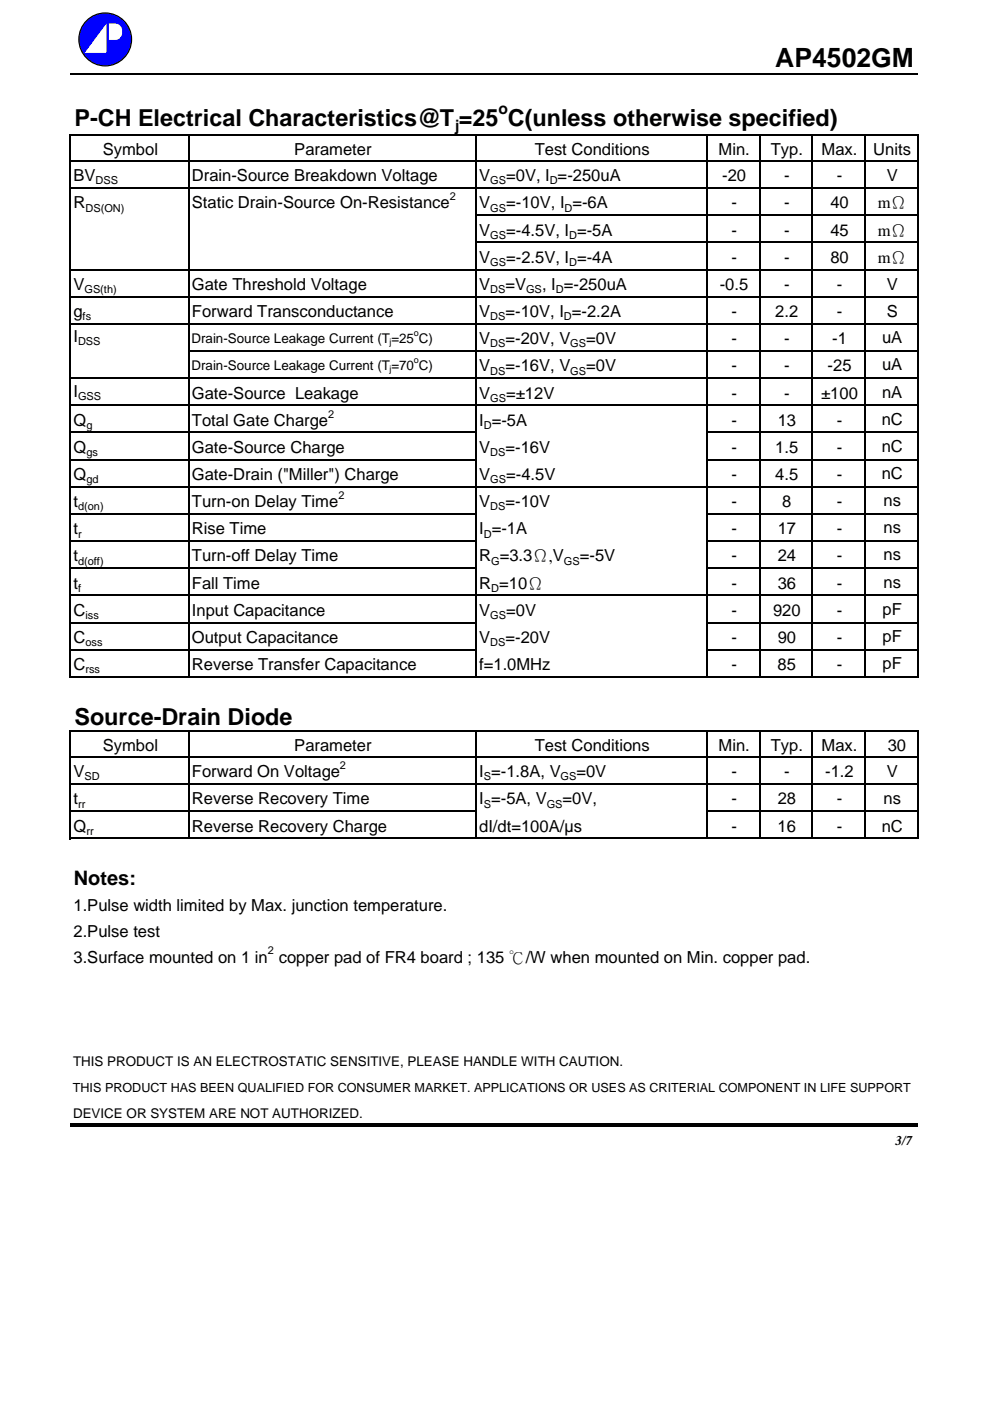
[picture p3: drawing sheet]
<svg xmlns="http://www.w3.org/2000/svg" width="210mm" height="297mm" viewBox="0 0 210 297" stroke-linecap="round" stroke-linejoin="round" font-family="sans-serif">
<defs><g id="words">
<text font-size="5.6" x="164.4" y="14.2">AP4502GM</text>
<g font-size="5">
<text x="15.8" y="26.7">P-CH Electrical Characteristics@T =25 C(unless otherwise specified)</text>
<text x="15.8" y="153.8">Source-Drain Diode</text>
</g>
<text font-size="4.2" x="15.7" y="187.6">Notes:</text>
<g font-size="3.5">
<text x="21.8" y="32.9">Symbol</text>
<text x="62.4" y="32.9">Parameter</text>
<text x="113.4" y="32.9">Test Conditions</text>
<text x="152.4" y="32.9">Min.</text>
<text x="163.4" y="32.9">Typ.</text>
<text x="174.2" y="32.9">Max.</text>
<text x="185.2" y="32.9">Units</text>
<text x="15.6" y="38.4">BV</text>
<text x="40.7" y="38.4">Drain-Source Breakdown Voltage</text>
<text x="101.6" y="38.4">V</text>
<text x="107.3" y="38.4">=0V, I =-250uA</text>
<text x="153.1" y="38.4">-20</text>
<text x="166.2" y="38.4">-</text>
<text x="177.4" y="38.4">-</text>
<text x="188" y="38.4">V</text>
<text x="15.6" y="44.2">R</text>
<text x="40.7" y="44.2">Static Drain-Source On-Resistance</text>
<text x="101.6" y="44.2">V</text>
<text x="107.3" y="44.2">=-10V, I =-6A</text>
<text x="155.1" y="44.2">-</text>
<text x="166.2" y="44.2">-</text>
<text x="176.1" y="44.2">40</text>
<text x="186.1" y="44.2">mΩ</text>
<text x="101.6" y="50">V</text>
<text x="107.3" y="50">=-4.5V, I =-5A</text>
<text x="155.1" y="50">-</text>
<text x="166.2" y="50">-</text>
<text x="176.1" y="50">45</text>
<text x="186.1" y="50">mΩ</text>
<text x="101.6" y="55.7">V</text>
<text x="107.3" y="55.7">=-2.5V, I =-4A</text>
<text x="155.1" y="55.7">-</text>
<text x="166.2" y="55.7">-</text>
<text x="176.1" y="55.7">80</text>
<text x="186.1" y="55.7">mΩ</text>
<text x="15.6" y="61.5">V</text>
<text x="40.7" y="61.5">Gate Threshold Voltage</text>
<text x="101.6" y="61.5">V</text>
<text x="107.2" y="61.5">=V</text>
<text x="114.9" y="61.5">, I =-250uA</text>
<text x="152.6" y="61.5">-0.5</text>
<text x="166.2" y="61.5">-</text>
<text x="177.4" y="61.5">-</text>
<text x="188" y="61.5">V</text>
<text x="15.6" y="67.2">g</text>
<text x="40.7" y="67.2">Forward Transconductance</text>
<text x="101.6" y="67.2">V</text>
<text x="107.2" y="67.2">=-10V, I =-2.2A</text>
<text x="155.1" y="67.2">-</text>
<text x="164.4" y="67.2">2.2</text>
<text x="177.4" y="67.2">-</text>
<text x="188" y="67.2">S</text>
<text x="15.6" y="72.6">I</text>
<text x="101.6" y="73">V</text>
<text x="107.2" y="73">=-20V, V</text>
<text x="124.3" y="73">=0V</text>
<text x="155.1" y="73">-</text>
<text x="166.2" y="73">-</text>
<text x="176.4" y="73">-1</text>
<text x="187" y="72.8">uA</text>
<text x="101.6" y="78.7">V</text>
<text x="107.2" y="78.7">=-16V, V</text>
<text x="124.3" y="78.7">=0V</text>
<text x="155.1" y="78.7">-</text>
<text x="166.2" y="78.7">-</text>
<text x="175.5" y="78.7">-25</text>
<text x="187" y="78.5">uA</text>
<text x="15.6" y="84.1">I</text>
<text x="40.7" y="84.5">Gate-Source Leakage</text>
<text x="101.6" y="84.5">V</text>
<text x="107.3" y="84.5">=±12V</text>
<text x="155.1" y="84.5">-</text>
<text x="166.2" y="84.5">-</text>
<text x="174.1" y="84.5">±100</text>
<text x="187" y="84.3">nA</text>
<text x="15.6" y="90.3">Q</text>
<text x="40.7" y="90.3">Total Gate Charge</text>
<text x="101.6" y="90.3">I =-5A</text>
<text x="155.1" y="90.3">-</text>
<text x="164.9" y="90.3">13</text>
<text x="177.4" y="90.3">-</text>
<text x="186.9" y="90">nC</text>
<text x="186.9" y="95.8">nC</text>
<text x="15.6" y="96">Q</text>
<text x="15.6" y="101.8">Q</text>
<text x="40.7" y="96">Gate-Source Charge</text>
<text x="40.7" y="101.8">Gate-Drain (&quot;Miller&quot;) Charge</text>
<text x="101.6" y="101.8">V</text>
<text x="101.6" y="96">V</text>
<text x="107.2" y="96">=-16V</text>
<text x="107.3" y="101.8">=-4.5V</text>
<text x="155.1" y="96">-</text>
<text x="155.1" y="101.8">-</text>
<text x="164.4" y="96">1.5</text>
<text x="164.4" y="101.8">4.5</text>
<text x="177.4" y="96">-</text>
<text x="177.4" y="101.8">-</text>
<text x="186.9" y="101.6">nC</text>
<text x="15.6" y="107.5">t</text>
<text x="40.7" y="107.5">Turn-on Delay Time</text>
<text x="101.6" y="107.5">V</text>
<text x="107.2" y="107.5">=-10V</text>
<text x="155.1" y="107.5">-</text>
<text x="165.9" y="107.5">8</text>
<text x="177.4" y="107.5">-</text>
<text x="187.3" y="107.3">ns</text>
<text x="15.6" y="113.3">t</text>
<text x="40.7" y="113.3">Rise Time</text>
<text x="101.6" y="113.3">I =-1A</text>
<text x="155.1" y="113.3">-</text>
<text x="164.9" y="113.3">17</text>
<text x="177.4" y="113.3">-</text>
<text x="187.3" y="113.1">ns</text>
<text x="15.6" y="119">t</text>
<text x="40.7" y="119">Turn-off Delay Time</text>
<text x="101.6" y="119">R =3.3Ω,V</text>
<text x="122.9" y="119">=-5V</text>
<text x="155.1" y="119">-</text>
<text x="164.9" y="119">24</text>
<text x="177.4" y="119">-</text>
<text x="187.3" y="118.8">ns</text>
<text x="15.6" y="124.8">t</text>
<text x="40.7" y="124.8">Fall Time</text>
<text x="101.6" y="124.8">R =10Ω</text>
<text x="155.1" y="124.8">-</text>
<text x="164.9" y="124.8">36</text>
<text x="177.4" y="124.8">-</text>
<text x="187.3" y="124.6">ns</text>
<text x="15.6" y="130.6">C</text>
<text x="40.7" y="130.6">Input Capacitance</text>
<text x="101.6" y="130.6">V</text>
<text x="107.3" y="130.6">=0V</text>
<text x="155.1" y="130.6">-</text>
<text x="163.9" y="130.6">920</text>
<text x="177.4" y="130.6">-</text>
<text x="187.1" y="130.3">pF</text>
<text x="15.6" y="136.3">C</text>
<text x="40.7" y="136.3">Output Capacitance</text>
<text x="101.6" y="136.3">V</text>
<text x="107.2" y="136.3">=-20V</text>
<text x="155.1" y="136.3">-</text>
<text x="164.9" y="136.3">90</text>
<text x="177.4" y="136.3">-</text>
<text x="187.1" y="136.1">pF</text>
<text x="15.6" y="142.1">C</text>
<text x="40.7" y="142.1">Reverse Transfer Capacitance</text>
<text x="101.6" y="142.1">f=1.0MHz</text>
<text x="155.1" y="142.1">-</text>
<text x="164.9" y="142.1">85</text>
<text x="177.4" y="142.1">-</text>
<text x="187.1" y="141.9">pF</text>
<text x="21.8" y="159.3">Symbol</text>
<text x="62.4" y="159.3">Parameter</text>
<text x="113.4" y="159.3">Test Conditions</text>
<text x="152.4" y="159.3">Min.</text>
<text x="163.4" y="159.3">Typ.</text>
<text x="174.2" y="159.3">Max.</text>
<text x="188.2" y="159.3">30</text>
<text x="15.6" y="164.8">V</text>
<text x="40.7" y="164.8">Forward On Voltage</text>
<text x="101.6" y="164.8">I =-1.8A, V</text>
<text x="122.2" y="164.8">=0V</text>
<text x="155.1" y="164.8">-</text>
<text x="166.2" y="164.8">-</text>
<text x="175" y="164.8">-1.2</text>
<text x="188" y="164.8">V</text>
<text x="15.6" y="170.6">t</text>
<text x="40.7" y="170.6">Reverse Recovery Time</text>
<text x="101.6" y="170.6">I =-5A, V</text>
<text x="119.3" y="170.6">=0V,</text>
<text x="155.1" y="170.6">-</text>
<text x="164.9" y="170.6">28</text>
<text x="177.4" y="170.6">-</text>
<text x="187.3" y="170.6">ns</text>
<text x="15.6" y="176.3">Q</text>
<text x="40.7" y="176.3">Reverse Recovery Charge</text>
<text x="101.6" y="176.3">dI/dt=100A/µs</text>
<text x="155.1" y="176.3">-</text>
<text x="164.9" y="176.3">16</text>
<text x="177.4" y="176.3">-</text>
<text x="186.9" y="176.3">nC</text>
<text x="15.6" y="193.1">1.Pulse width limited by Max. junction temperature.</text>
<text x="15.6" y="198.6">2.Pulse test</text>
<text x="15.6" y="204.1">3.Surface mounted on 1 in copper pad of FR4 board ; 135 ℃/W when mounted on Min. copper pad.</text>
</g>
<g font-size="3.3">
<text x="96.4" y="27.7">j</text>
<text x="105.7" y="24.3">o</text>
</g>
<g font-size="2.8">
<text x="40.6" y="72.6">Drain-Source Leakage Current (T=25 C)</text>
<text x="40.6" y="78.4">Drain-Source Leakage Current (T=70 C)</text>
<text x="15.5" y="226.1">THIS PRODUCT IS AN ELECTROSTATIC SENSITIVE, PLEASE HANDLE WITH CAUTION.</text>
<text x="15.5" y="237">DEVICE OR SYSTEM ARE NOT AUTHORIZED.</text>
<text x="189.9" y="242.9">3/7</text>
</g>
<text font-size="2.7" x="15.5" y="231.6">THIS PRODUCT HAS BEEN QUALIFIED FOR CONSUMER MARKET. APPLICATIONS OR USES AS CRITERIAL COMPONENT IN LIFE SUPPORT</text>
<g font-size="2.3">
<text x="20.2" y="39.1">DSS</text>
<text x="103.9" y="39.1">GS</text>
<text x="116.5" y="39.1">D</text>
<text x="18.1" y="44.9">DS(ON)</text>
<text x="95.4" y="42.5">2</text>
<text x="103.9" y="44.9">GS</text>
<text x="119.7" y="44.9">D</text>
<text x="103.9" y="50.6">GS</text>
<text x="120.6" y="50.6">D</text>
<text x="103.9" y="56.4">GS</text>
<text x="120.6" y="56.4">D</text>
<text x="17.9" y="62.1">GS(th)</text>
<text x="103.9" y="62.1">DS</text>
<text x="111.5" y="62.1">GS</text>
<text x="117.9" y="62.1">D</text>
<text x="17.5" y="67.9">fs</text>
<text x="103.9" y="67.9">DS</text>
<text x="119.5" y="67.9">D</text>
<text x="16.6" y="73.2">DSS</text>
<text x="103.9" y="73.7">DS</text>
<text x="120.9" y="73.7">GS</text>
<text x="103.9" y="79.4">DS</text>
<text x="120.9" y="79.4">GS</text>
<text x="16.6" y="84.8">GSS</text>
<text x="69.6" y="88.5">2</text>
<text x="103.9" y="85.2">GS</text>
<text x="18.3" y="90.9">g</text>
<text x="102.6" y="90.9">D</text>
<text x="18.3" y="96.7">gs</text>
<text x="103.9" y="96.7">DS</text>
<text x="18.3" y="102.4">gd</text>
<text x="71.8" y="105.8">2</text>
<text x="103.9" y="102.4">GS</text>
<text x="16.6" y="108.2">d(on)</text>
<text x="16.6" y="114">r</text>
<text x="102.6" y="114">D</text>
<text x="103.9" y="108.2">DS</text>
<text x="16.6" y="119.7">d(off)</text>
<text x="104.1" y="119.7">G</text>
<text x="119.5" y="119.7">GS</text>
<text x="16.6" y="125.5">f</text>
<text x="104.1" y="125.5">D</text>
<text x="18.1" y="131.2">iss</text>
<text x="103.9" y="131.2">GS</text>
<text x="18.1" y="137">oss</text>
<text x="103.9" y="137">DS</text>
<text x="18.1" y="142.7">rss</text>
<text x="17.9" y="165.5">SD</text>
<text x="72.1" y="163.1">2</text>
<text x="102.6" y="165.5">S</text>
<text x="118.8" y="165.5">GS</text>
<text x="16.6" y="171.2">rr</text>
<text x="102.6" y="171.2">S</text>
<text x="115.9" y="171.2">GS</text>
<text x="18.3" y="177">rr</text>
<text x="56.8" y="202.4">2</text>
</g>
<g font-size="1.9">
<text x="87.8" y="71.2">o</text>
<text x="82.5" y="73.2">j</text>
<text x="87.8" y="77">o</text>
<text x="82.5" y="79">j</text>
</g>
</g></defs>
<g fill="none" stroke="#000" stroke-width=".34">
<path d="M14.9 15.6h179.7M14.9 28.4v115.3M15.1 28.6h179.7M15.1 34.1h179.7M15.1 39.9h179.7M40 28.8v114.9M100.9 28.8v114.9M149.9 28.8v114.9M161.1 28.8v114.9M172.3 28.8v114.9M183.4 28.8v114.9M194.6 28.8v114.9"/>
<path d="M15.1 57.1h179.7M101.1 45.6h93.7M101.1 51.4h93.7M15.1 62.9h179.7M15.1 68.7h179.7M40.2 74.4h154.6M15.1 91.7h86M15.1 97.5h86M15.1 80.2h179.7M15.1 85.9h179.7M150.1 91.7h44.7M150.1 97.5h44.7"/>
<path d="M15.1 109h86M15.1 114.7h86M15.1 103.2h179.7M150.1 109h44.7M150.1 114.7h44.7M15.1 120.5h86M15.1 132h86M15.1 137.8h86M15.1 126.2h179.7M150.1 120.5h44.7M150.1 132h44.7M150.1 137.8h44.7"/>
<path d="M14.9 154.8v23.1M15.1 143.5h179.7M15.1 155h179.7M40 155.2v22.7M100.9 155.2v22.7M149.9 155.2v22.7M161.1 155.2v22.7M172.3 155.2v22.7M183.4 155.2v22.7M194.6 155.2v22.7M15.1 172h86M15.1 160.5h179.7"/>
<path d="M15.1 166.2h179.7M15.1 177.8h179.7M150.1 172h44.7"/>
</g>
<path d="M14.9 238.2h179.7v.7h-179.7z" fill="#000"/>
<circle cx="22.3" cy="8.4" r="5.6" fill="#00f" stroke="#000" stroke-width=".25"/>
<g fill="#fff">
<path d="M22.6 5v6.2h-4.7z"/>
<path d="M23 5h1.5a1.76 1.76 0 0 1 1.5 1.7 1.76 1.76 0 0 1-1.5 1.8h-1.5z" fill-rule="evenodd"/>
</g>
<use href="#words"/>
</svg>
